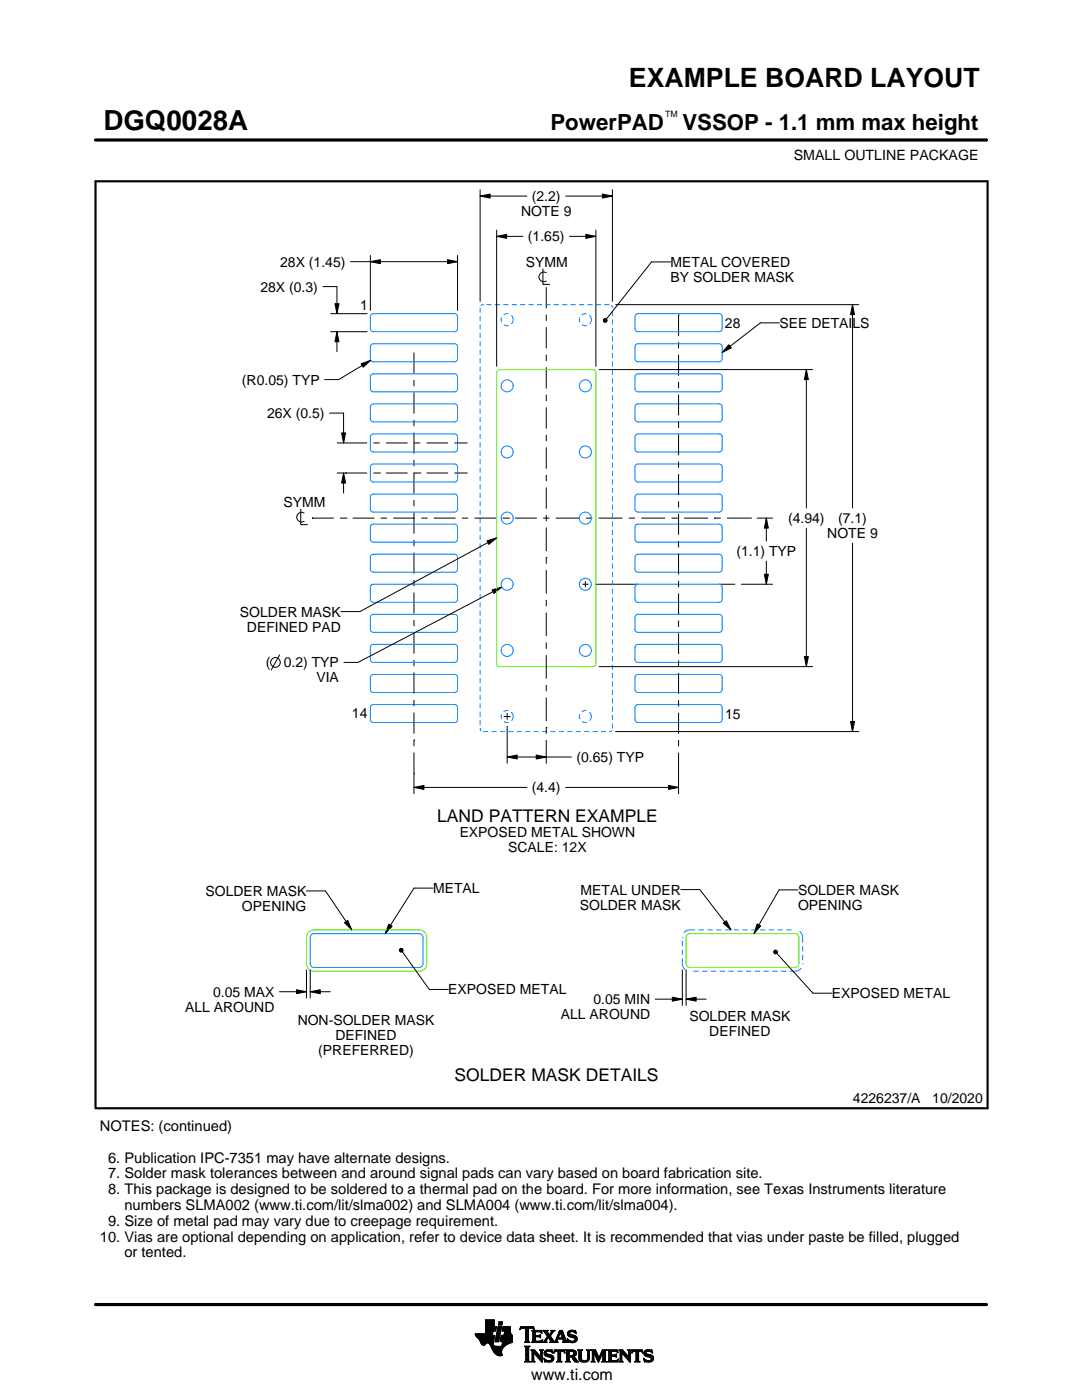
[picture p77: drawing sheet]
<svg xmlns="http://www.w3.org/2000/svg" width="216mm" height="279mm" viewBox="0 0 216 279" stroke-linecap="round" stroke-linejoin="round" font-family="sans-serif">
<defs><g id="words">
<text font-size="5.5" x="20.6" y="26">DGQ0028A</text>
<text font-size="5.3" x="125.5" y="17.4">EXAMPLE BOARD LAYOUT</text>
<g font-size="4.4">
<text x="109.8" y="26">PowerPAD</text>
<text x="136.2" y="26">VSSOP - 1.1 mm max height</text>
</g>
<g font-size="3.5">
<text x="87.2" y="164">LAND PATTERN EXAMPLE</text>
<text x="90.7" y="215.7">SOLDER MASK DETAILS</text>
</g>
<text font-size="3.2" x="106" y="275.3">www.ti.com</text>
<g font-size="2.9">
<text x="19.9" y="225.7">NOTES: (continued)</text>
<text x="21.6" y="232">6. Publication IPC-7351 may have alternate designs.</text>
<text x="21.6" y="235.2">7. Solder mask tolerances between and around signal pads can vary based on board fabrication site.</text>
<text x="21.6" y="238.3">8. This package is designed to be soldered to a thermal pad on the board. For more information, see Texas Instruments literature</text>
<text x="21.6" y="244.6">9. Size of metal pad may vary due to creepage requirement.</text>
<text x="24.8" y="241.5">numbers SLMA002 (www.ti.com/lit/slma002) and SLMA004 (www.ti.com/lit/slma004).</text>
<text x="19.9" y="247.8">10. Vias are optional depending on application, refer to device data sheet. It is recommended that vias under paste be filled, plugged</text>
<text x="24.8" y="250.9">or tented.</text>
</g>
<g font-size="2.8">
<text x="158.4" y="32">SMALL OUTLINE PACKAGE</text>
<text x="106.1" y="40.1">(2.2)</text>
<text x="104" y="43.1">NOTE 9</text>
<text x="55.9" y="53.2">28X (1.45)</text>
<text x="104.9" y="53.3">SYMM</text>
<text x="105.4" y="48.2">(1.65)</text>
<text x="133.8" y="53.3">METAL COVERED</text>
<text x="52" y="58.2">28X (0.3)</text>
<text x="133.8" y="56.3">BY SOLDER MASK</text>
<text x="71.9" y="61.8">1</text>
<text x="144.7" y="65.4">28</text>
<text x="155.5" y="65.4">SEE DETAILS</text>
<text x="48.3" y="76.8">(R0.05) TYP</text>
<text x="53.3" y="83.4">26X (0.5)</text>
<text x="56.6" y="101.2">SYMM</text>
<text x="157.3" y="104.4">(4.94)</text>
<text x="165.1" y="107.4">NOTE 9</text>
<text x="167.2" y="104.4">(7.1)</text>
<text x="146.9" y="111">(1.1) TYP</text>
<text x="47.9" y="123.1">SOLDER MASK</text>
<text x="49.3" y="126.1">DEFINED PAD</text>
<text x="53" y="133.2">(</text>
<text x="56.6" y="133.2">0.2) TYP</text>
<text x="63.1" y="136.2">VIA</text>
<text x="70.2" y="143.4">14</text>
<text x="144.7" y="143.5">15</text>
<text x="115" y="152.1">(0.65) TYP</text>
<text x="106.1" y="158.1">(4.4)</text>
<text x="91.7" y="167.1">EXPOSED METAL SHOWN</text>
<text x="101.4" y="170.1">SCALE: 12X</text>
<text x="41" y="178.8">SOLDER MASK</text>
<text x="86.4" y="178.2">METAL</text>
<text x="115.9" y="178.5">METAL UNDER</text>
<text x="159.2" y="178.6">SOLDER MASK</text>
<text x="48.3" y="181.8">OPENING</text>
<text x="115.7" y="181.5">SOLDER MASK</text>
<text x="159.2" y="181.6">OPENING</text>
<text x="36.9" y="201.9">ALL AROUND</text>
<text x="42.5" y="198.9">0.05 MAX</text>
<text x="89.5" y="198.5">EXPOSED METAL</text>
<text x="111.9" y="203.4">ALL AROUND</text>
<text x="118.4" y="200.4">0.05 MIN</text>
<text x="137.6" y="203.7">SOLDER MASK</text>
<text x="166" y="199.2">EXPOSED METAL</text>
<text x="59.4" y="204.6">NON-SOLDER MASK</text>
<text x="66.9" y="207.6">DEFINED</text>
<text x="141.5" y="206.7">DEFINED</text>
<text x="63.5" y="210.6">(PREFERRED)</text>
<text x="170.2" y="220.2">4226237/A</text>
<text x="186" y="220.2">10/2020</text>
</g>
<text font-size="1.7" x="132.7" y="23.3">TM</text>
</g></defs>
<g fill="none" stroke="#000" stroke-width=".2">
<path d="M19.1 27.9h177.7M95.8 39.1l2-.4v.8zM95.8 37.9v22.3M95.8 39.1h9.3M112.9 39.1h9.3M120.2 38.7l2 .4-2 .4zM122.2 37.9v22.3M196.8 27.7v.5M64.4 57.2h2.8v5.4M69.9 52.2h21.4M73.9 52.2l2-.4v.8zM73.9 51v11"/>
<path d="M89.3 51.8l2 .4-2 .4zM91.3 51v11M99.1 47.2l2-.4v.8zM99.1 45.9v27.2M99.1 47.2h5.3M108.3 53.7v3.1h1.4M109 57.3v4.2M109 54.4a.98 .98 0 0 0-1.5 .9 .98 .98 0 0 0 1.5 .8M113.6 47.2h5.3M116.9 46.8l2 .4-2 .4zM118.9 45.9v27.2M133.8 52.3h-3.8l-9 11.3"/>
<path d="M66 66.2h7.3M66 62.6h7.3M66.8 60.6h.8l-.4 2zM67.2 66.2l.4 2h-.8zM67.2 66.2v4M72.1 72.6l1.9-.7-1.5 1.4zM74 71.9l-6.4 3.9h-2.8M82.6 70.4v4.2M82.6 75.8v1.3M82.6 78.3v4.2M109 62.8v1.2M109 65.3v4.2"/>
<path d="M109 70.8v1.2M109 73.3v4.2M109 78.8v1.2M119.6 73.8h42.6M120.4 63.8l.3-.2h.3l.2 .4-.2 .3h-.3l-.3-.2zM122.8 60.8h48.6M135.4 62.9h.1M135.4 62.9v4.1M135.4 68.3v1.2M135.4 70.8v4.2M135.4 76.2v1.3M135.4 78.7v4.2"/>
<path d="M145.4 68.8l.5 .6-1.8 .9zM155.5 64.4h-3.8l-7.6 5.9M160.9 73.8l.4 2h-.8zM160.9 73.8v27.6M170.1 60.8l.4 2h-.8zM170.1 60.8v40.6M65.8 82.4h2.8v6M67.2 94.4h6.1M67.3 88.4h6M68.2 86.4h.8l-.4 2zM68.6 94.4l.4 2h-.8zM68.6 94.4v4"/>
<path d="M68.9 94.4h.1M74.5 94.4h1.3M74.5 88.4h1.3M75.8 94.4h.1M77 94.4h4.3M77 88.4h4.3M82.6 94.4h1.2M82.6 88.4h1.3M82.6 83.8v1.3M82.6 86.3v4.2M82.6 91.8v1.2M82.6 94.3v4.2"/>
<path d="M82.6 99.8v1.2M83.8 94.4h.1M85.1 94.4h4.3M85.1 88.4h4.3M90.7 94.4h2.6M90.7 88.4h2.6M109 81.3v4.2M109 86.8v1.2M109 89.3v4.2M109 94.8v1.2M109 97.3v4.2M135.4 84.2v1.2"/>
<path d="M135.4 86.7v4.1M135.4 92.1v1.3M135.4 94.6v4.2M60 101.6v3.1h1.3M60.7 102.4a.98 .98 0 0 0-1.5 .8 .98 .98 0 0 0 1.5 .8M62.3 103.4h.1M62.3 103.4h4.3M67.9 103.4h1.2M69.1 103.4h.1M70.4 103.4h4.3M76 103.4h1.2M78.5 103.4h4.3"/>
<path d="M82.6 102.3v4.2M82.6 107.8v1.2M82.6 110.3v4.2M82.6 115.7v1.3M82.6 118.2v4.3M84.1 103.4h1.2M86.6 103.4h4.3M92.2 103.4h1.2M94.7 103.4h4.3M97.1 107.9l2-.6-1.6 1.3zM98.2 117.7l1.9-.5-1.5 1.2zM99.1 107.3l-27.3 14.8h-3.8"/>
<path d="M100.1 117.2l-28.7 15h-2.8M100.3 103.4h1.2M101.5 103.4h.1M102.8 103.4h4.3M108.4 103.4h1.2M109 111.3h.1M109 102.8v1.2M109 105.3v4.7M109 111.3v1.2M109 113.8v4.7M109 119.7v1.3M110.9 103.4h4.8"/>
<path d="M116.2 116.6h1.2M116.8 116v1.2M116.9 103.4h1.3M118.7 116.6h8.6M119.4 103.4h4.8M125.5 103.4h1.2M128 103.4h4.7M134 103.4h1.3M135.4 100v1.3M135.4 102.6v4.1M135.4 108v1.2M135.4 110.5v4.2"/>
<path d="M135.4 115.9v1.3M135.4 118.4v4.2M136.5 103.4h4.8M142.5 103.4h.1M142.5 103.4h1.3M143.5 116.6h3.2M145.1 103.4h4.7M147.9 116.6h6.3M149.8 103.4h.1M151.1 103.4h3.1M152.5 114.6h.8l-.4 2zM152.9 103.4l.4 2h-.8z"/>
<path d="M152.9 103.4v4.6M152.9 112v4.6M160.9 105.4v27.6M170.1 108.4v37.6M55.8 130.7l-1.7 3M82.6 123.7v1.3M82.6 126.2v4.2M82.6 131.7v1.3M82.6 134.2v4.2M82.6 139.7v1.2M109 122.2v4.8M109 128.2v1.3"/>
<path d="M109 130.7v4.7M109 136.7v1.3M109 139.2v4.7M119.6 133h42.6M135.4 123.9v1.2M135.4 126.4v4.1M135.4 131.8v1.3M135.4 134.3v4.2M135.4 139.7v1.3M160.5 131h.8l-.4 2zM82.6 147.7h.1M82.6 154.4h.1"/>
<path d="M82.6 142.2v4.2M82.6 147.7v1.2M82.6 150.2v8.2M82.6 157.1l2-.4v.8zM82.6 157.1h22.5M100.5 143h1.4M101.2 151.1l2-.4v.8zM101.2 142.3v1.3M101.2 144.9v7.5M101.2 151.1h12.8M107 150.7l2 .4-2 .4zM109 145.2h.1"/>
<path d="M109 145.2v1.2M109 147.7v4.7M112.9 157.1h22.5M122.8 146h48.6M133.4 156.7l2 .4-2 .4zM135.4 142.3v4.1M135.4 147.7v1.2M135.4 150.2v8.2M169.7 144h.8l-.4 2zM61.1 177.8h3.8l5.3 7.8M86.4 177.2h-3.8l-5.7 9.1M135.8 177.5h3.8l6.2 8.1"/>
<path d="M159.2 177.6h-3.8l-5 8.7M55.8 197.9h5.4M59.2 197.5l2 .4-2 .4zM61.2 193.6v5.6M61.9 197.9l2-.4v.8zM61.9 193.6v5.6M61.9 197.9h4M68.7 184.1l.7-.4 .8 1.9zM77.6 184.4l.7 .5-1.4 1.4zM79.7 189.5l.3-.3 .3 .1 .2 .3-.2 .3-.3 .1-.3-.2zM80.3 190l5.4 7.5h3.8M130.7 199.4h5.5"/>
<path d="M134.2 199l2 .4-2 .4zM136.2 193.6v7.1M136.9 199.4l2-.4v.8zM136.9 199.4h4M136.9 193.6v7.1M144.3 184.2l.6-.5 .9 1.9zM151.1 184.4l.7 .4-1.4 1.5zM154.4 189.8l.3-.2 .3 .1 .2 .3-.2 .3-.3 .1-.3-.2zM155 190.3l7.2 7.9h3.8M94.8 266.2h3.5M94.8 266.3h3.5M94.9 266.4h3.3"/>
<path d="M94.9 266.5h3.8l-.2 1.2M94.9 266.5h3.8M95 266.6h3.7M95 266.7h3.7M95.1 266.8h3.6M95.2 266.9h3.4M95.3 267h3.3M95.4 267.1h3.2M95.5 267.2h3.1M95.6 267.3h3M95.7 267.4h2.8M95.7 267.5h2.8"/>
<path d="M95.8 267.6h2.7M95.8 267.7h2.7M95.9 267.8h2.6M95.9 267.9h2.5M95.9 268h2.5M96 268h1.1M96 268.1h1M96.1 268.2h.8M96.1 268.3h.7M96.2 268.4h.6M96.3 268.4h.4M96.9 266.1h1.4"/>
<path d="M96.9 266h1.4M96.9 265.9h1.4M96.9 265.8h1.5M96.9 265.7h1.5M96.9 264.7l2.2 .1-.2 .9h-.5l-.2 .8M96.9 265.6h2M96.9 265.5h2M96.9 265.4h2M96.9 265.3h2.1M96.9 265.2h2.1M96.9 265.1h2.1M96.9 265h2.1"/>
<path d="M96.9 264.9h2.1M96.9 264.8h2.2M96.9 264.6h1.7M96.9 264.5h1.7M96.9 264.4h1.7M96.9 264.3h1.7M96.9 264.2h1.7M96.9 264.1h1.7M96.9 264h1.7M96.9 263.9h1.7M96.9 263.8h1.7M96.9 263.7h1.7"/>
<path d="M96.9 263.6h1.7M96.9 263.5h1.7M96.9 263.4h1.7M97.5 268h.9M97.6 268.1h.8M97.7 268.2h.7M97.7 268.3h.7M97.8 268.4h.6M97.9 268.5h.6M97.9 268.6h.7M98 268.7h1.1M98 268.8h2.6"/>
<path d="M98 268.8h2.5M98.1 268.9h2.3M98.1 269h2.3M98.1 269.1h2.2M98.2 269.2h2.1M98.2 269.2h2M98.2 269.3h2M98.3 269.4h1.9M98.3 269.5h1.8M98.4 269.6h1.7M98.4 268v.4l.3 .2 2 .1M98.5 269.7h1.6"/>
<path d="M98.5 267.7l-.1 .3M98.5 269.8h1.6M98.6 269.9h1.5M98.6 264.8v-1.4h-1.7v2.8h-2.1l.1 .3 .7 .8 .7 1.1 .3 .1 .6-.5 .4 .1 1 1.8 .8 .6h.8l-.1-1 .8-1M98.6 270h1.5M98.7 270h1.4M98.8 270.1h1.3M98.8 267.7h.7M98.8 267.6h.7M98.8 267.5h.7M98.9 270.2h1.2M98.9 267.4h.7"/>
<path d="M98.9 267.3h.7M98.9 267.2h.7M98.9 267.1h.7M98.9 267h.7M98.9 270.3h1.3M99 266.9h.6M99 266.9h.7M99 266.8h.7M99 266.7h.7M99 266.6h.7M99 266.5h.7M99.1 270.4h1.1"/>
<path d="M99.1 266.4h.7M99.1 266.3h.7M99.1 266.2h.7M99.1 266.1h.7M99.1 266h.7M99.2 265.9h.7M99.2 265.8h.7M99.2 270.4h1M99.2 265.7h.7M99.2 265.6h.7M99.2 265.5h.7M99.3 265.4h.6"/>
<path d="M99.3 265.4h.7M99.3 265.3h.7M99.3 265.2h.7M99.3 265.1h.7M99.3 265h.7M99.4 270.5h.8M99.4 264.9h.7M99.4 264.8h.7M99.4 264.8h.7l-.6 3h-.7zM99.4 264.5l.2-.7h.7l-.2 .7h-.7M99.5 264.4h.6M99.5 264.3h.7"/>
<path d="M99.5 264.2h.7M99.5 264.1h.7M99.5 264h.7M99.5 263.9h.7M99.6 263.8h.7M99.8 270.6h.1M99.8 267.7h2.4M99.8 267.6h2.4M99.8 267.5h2.4M99.9 267.4h2.3M99.9 267.3h2.3M99.9 267.2h2.3"/>
<path d="M99.9 267.1h2.3M99.9 267h2.3M99.9 266.9h2.3M100 266.9h2.2M100 266.8h2.2M100 266.7h2.2M100 266.6h2.2M100 266.5h2.2M100.1 268.6h.7M100.2 268.5h.7M100.2 268.4h.8M100.2 268.4h.9"/>
<path d="M100.2 268.3h1M100.2 268.2h1.2M100.2 265.6h1.6M100.2 268.1h1.4M100.2 265.5h1.6M100.2 268h1.6M100.3 265.4h1.5M100.3 268h1.7M100.3 267.9h1.9M100.3 265.3h1.5M100.3 267.8h1.9M100.3 265.2h1.5"/>
<path d="M100.3 265.1h1.5M100.3 265h1.5M100.4 264.9h1.4M100.4 264.8h1.4M100.6 266.5l.1-.8h-.5l.2-.9h1.4l.1 1.1 .3 .6v1.4l-1.3 .6M100.6 266.4h1.5M100.6 266.3h1.4M100.6 266.2h1.4M100.6 266.1h1.3M100.7 266h1.2M100.7 265.9h1.2M100.7 265.8h1.1"/>
<path d="M100.7 265.7h1.1M102.2 266.5h-2.2l-.2 1.1 .5 .2-.2 .9M103.7 265.3h.1M103.8 265.2h.2M103.8 265h2.8M103.8 264.9h2.7M103.9 264.8h2.6M104.7 267.8h1M104.7 271.8h1.1M104.7 268.7h1M104.8 267.7h.7M104.8 271.7h.8"/>
<path d="M104.9 265.2h.6M104.9 268.9h.6M104.9 267.6h.6M104.9 267.5l-.2 .3M104.9 267.5h.6M104.9 267.4h.6M104.9 267.3h.6M104.9 267.2h.6M104.9 267.1h.6M104.9 267h.6M104.9 266.8h.6M104.9 266.7h.6"/>
<path d="M104.9 266.6h.6M104.9 266.5h.6M104.9 266.4h.6M104.9 266.3h.6M104.9 266.2h.6M104.9 266.1h.6M104.9 265.9h.6M104.9 265.8h.6M104.9 265.7h.6M104.9 265.6h.6M104.9 265.5h.6M104.9 265.4h.6"/>
<path d="M104.9 265.3h.6M104.9 271.5h.6M104.9 269h.6M104.9 271.4h.6M104.9 271.4v-2.4l-.2-.4h1.1l-.3 .4v2.4M104.9 271.4l-.2 .4h1.1l-.3-.4M104.9 271.3h.6M104.9 271.2h.6M104.9 271.1h.6M104.9 271h.6M104.9 270.9h.6M104.9 270.8h.6"/>
<path d="M104.9 270.6h.6M104.9 270.5h.6M104.9 270.4h.6M104.9 270.3h.6M104.9 270.2h.6M104.9 270.1h.6M104.9 270h.6M104.9 269.9h.6M104.9 269.8h.6M104.9 269.6h.6M104.9 269.5h.6M104.9 269.4h.6"/>
<path d="M104.9 269.3h.6M104.9 269.2h.6M104.9 269.1h.6M105.5 267.5l.2 .3M105.5 267.5v-2.3l.7-.1 .4 .3-.1-.6h-2.6l-.1 .6 .4-.3 .7 .1v2.3M105.7 267.8h-1M105.9 271.8h.8M105.9 269.4h.8M106.1 269.5h.7M106.1 267.8h2M106.1 271.7h.5M106.2 269.6h.7"/>
<path d="M106.2 271.5h.3M106.2 265.6h1.8M106.2 269.8h.8M106.2 271.4h.3M106.2 271.4l-.3 .4h.8l-.2-.4M106.2 271.3h.3M106.2 271.2h.3M106.2 271.1h.3M106.2 271h.3M106.2 270.9h.3M106.2 270.8h.3M106.2 270.6h.3"/>
<path d="M106.2 270.5h.3M106.2 270.4h.3M106.2 270.3h.3M106.2 270.2h.3M106.2 270.1h.3M106.2 270h1M106.2 269.9h.9M106.2 269.8v1.6M106.2 269.8l-.3-.4h.8l1.2 1.4M106.3 267.7h1.8M106.3 265.7h1.8M106.3 267.6h.6"/>
<path d="M106.3 265.8h.6M106.3 267.5l-.2 .3M106.3 267.5h.5M106.3 267.4h.5M106.3 267.3h.5M106.3 267.2h.5M106.3 267.1h.5M106.3 267h.5M106.3 266.8h.5M106.3 266.7h1.6M106.3 266.6h1.6M106.3 266.5h.5"/>
<path d="M106.3 266.4h.5M106.3 266.3h.5M106.3 266.2h.5M106.3 266.1h.5M106.3 265.9h.5M106.4 265.2h.2M106.5 270h.1M106.5 270v1.4M106.5 265.3h.1M106.6 270.1h.7M106.7 270.2h.7M106.8 270.3h.7"/>
<path d="M106.8 265.9l.2-.1h.6l.6 .2-.2-.5h-1.9l.2 .3v1.7M106.8 265.9v.6h.8l.3-.2v.7M106.9 270.4h.7M107 270.5h.7M107.1 270.6h.7M107.2 270.8h1M107.3 270.9h.9M107.4 271h.8M107.5 271.1h.7M107.6 271.2h.6M107.6 266.5h.3M107.7 271.3h.5"/>
<path d="M107.7 269.4h.7M107.7 266.8h.2M107.7 267.6h.5M107.8 266.4h.1M107.8 271.4h.4M107.8 267h.1M107.8 265.8h.3M107.8 269.5h.5M107.9 271.5h.3M107.9 269.6h.3M107.9 267l-.3-.2h-.8l.1 .8h.9l.5-.2M107.9 269.8h.3"/>
<path d="M107.9 270.6h.3M107.9 270.5h.3M107.9 270.4h.3M107.9 270.3h.3M107.9 270.2h.3M107.9 270.1h.3M107.9 270h.3M107.9 269.9h.3M107.9 269.8v1M107.9 269.8l-.2-.4h.7l-.2 .4M108 271.7h.2M108 265.9h.1"/>
<path d="M108 267.5h.2M108.1 271.8h.1M108.1 266.1h.1M108.2 267.4h.1M108.2 269.8v2.1l-1.7-1.9M108.2 267.8h.9M108.3 267.4l-.2 .5-2-.1M108.3 265.6h1M108.5 267.7h.5M108.5 271.1l.8 .4h.5l.2-.1-.1-.4-1-.4-.3-.3 .1-.7 .7-.2 .6 .1 .2-.1 .1 .6-.9-.3-.3 .1-.1 .3 1.3 .4 .2 .6M108.5 271.1h.1M108.5 265.7h.7"/>
<path d="M108.5 271.2h.2M108.6 271.3h.2M108.6 270.1h.4M108.6 270h.4M108.6 270.2h.6M108.6 267.6h.4M108.6 271.4h.4M108.6 269.9h.4M108.6 270.3h1M108.6 265.8h.7M108.6 271.5h.8M108.6 269.8h.5"/>
<path d="M108.7 271.7h1.5M108.7 270.4h1.3M108.7 267.5h.3M108.7 271.8h.1M108.7 265.9h.6M108.7 269.6h1.5M108.8 267.4h.3M108.8 270.5h1.5M108.8 266.1h.6M108.8 269.5h1.4M108.8 267.3h.4M108.9 266.2h.6"/>
<path d="M108.9 267.2h.4M108.9 266.3h.6M108.9 270.6h1.5M109 267.1h.3M109 266.4h1M109.1 271.8h.9M109.1 269.4h.7M109.1 267h.9M109.1 266.5h.8M109.1 267.8h-.9M109.2 266.8h.8M109.2 266.6h.6"/>
<path d="M109.2 266.7h.7M109.2 266.7l-.6 .9-.4 .2M109.3 270.8h1.1M109.5 267.1h.6M109.6 267.2h.6M109.7 271.5h.7M109.7 267.3h.6M109.7 267.8l.2-.2-.5-.7-.4 .8 .1 .1M109.7 267.8h1.6M109.7 266.3h.4M109.7 267.4h.6M109.8 270.9h.7"/>
<path d="M109.8 266.2h.3M109.8 266.6l.9 1.2 1-2.3h.5l.8 2.1 .3 .2M109.8 267.5h.6M109.9 266.1h.3M109.9 269.8h.4M109.9 267.6h.6M109.9 267.7h.7M109.9 271.4h.5M109.9 265.9h.4M110 271h.5M110 265.6h.7M110 265.9l-.4 .5-.4-.6 .2-.3h-1.1l.9 1.2"/>
<path d="M110 265.9l.1-.2-.2-.2h.8l-.9 1.1M110 271.3h.5M110 265.8h.4M110 271.1h.5M110 271.2h.5M110.1 269.4h.1M110.1 265.7h.4M110.1 269.9h.2M110.2 270h.1M110.5 270h.1M110.5 269.9h.2M110.5 271.1l-.2 .5-.8 .3-.6-.2-.2 .1-.2-.7"/>
<path d="M110.5 269.8h.3M110.6 269.6h2.1M110.6 269.5h2M110.6 269.4h2M110.7 267.7h.5M110.8 267.6h.4M110.9 267.5h.3M110.9 267.4h.3M111 267.3h.3M111 267.2h1.8M111 267.1h1.8M111.1 267h.3"/>
<path d="M111.1 271.8h1M111.1 266.8h.4M111.2 266.7h.3M111.2 267.5l.1-.2h1l.1 .2M111.2 267.5v.3h.1M111.2 266.6h.3M111.3 266.5h.3M111.3 271.7h.6M111.3 266.4h.3M111.3 271.5h.6M111.3 267.8h-1.6M111.3 269.8h.6"/>
<path d="M111.4 266.3h.3M111.4 271.4h.5M111.4 271.4l-.1-1.7h-.4l-.4 .4 .2-.7h1.9l.1 .7-.3-.4h-.5v1.7M111.4 270.5h.5M111.4 270.4h.5M111.4 270.3h.5M111.4 270.2h.5M111.4 270.1h.5M111.4 270h.5M111.4 269.9h.5M111.4 271.4l-.3 .4h1l-.2-.4M111.4 271.3h.5"/>
<path d="M111.4 271.2h.5M111.4 271.1h.5M111.4 271h.5M111.4 270.9h.5M111.4 270.8h.5M111.4 270.6h.5M111.4 266.2h.3M111.4 266.1h.4M111.5 265.9h.9M111.5 265.8h.8M111.6 265.7h.7M111.6 265.6h.6"/>
<path d="M111.8 265.9l.4 1.1h-.8zM111.9 266.1h.5M111.9 266.2h.5M111.9 266.3h.6M112 266.4h.5M112 266.5h.6M112.1 266.6h.5M112.1 266.7h.6M112.1 266.8h.6M112.2 267h.5M112.2 267.8h1.1M112.3 267.3h.6"/>
<path d="M112.3 267.4h.6M112.4 267.5h.6M112.4 267.5v.3h-.2M112.4 269.8h.3M112.4 267.6h.6M112.4 267.7h.7M112.6 269.9h.1M112.6 270h.2M112.8 271.8h1M112.8 269.4h1.6M113 269.5h1.7M113 271.7h.7"/>
<path d="M113 269.6h1.9M113 271.5h.6M113 269.8h.6M113 271.4h.6M113 271.4l-.2 .4h1l-.2-.4M113 271.3h.6M113 271.2h.6M113 271.1h.6M113 271h.6M113 270.9h.6M113 270.8h1.5M113 270.6h1.6"/>
<path d="M113 270.5h1.8M113 270.4h.6M113 270.3h.6M113 270.2h.6M113 270.1h.6M113 270h.6M113 269.9h.6M113 269.8v1.6M113 269.8l-.2-.4h1.4l.6 .2 .2 .3v.4l-.2 .3-.4 .1M113.2 267.3h.2M113.2 267.4h.3M113.2 266.2h.5"/>
<path d="M113.2 266.3h.6M113.2 266.1h.5M113.3 267.5h.3M113.3 267.8h-1.1M113.3 266.4h.9M113.3 265.9h.4M113.3 267.6h.6M113.3 266.5h1.3M113.3 267.7h1.6M113.3 265.8h.5M113.3 267.8h.2M113.4 266.6h1.5"/>
<path d="M113.4 265.7h1.5M113.4 265.7l.5-.2 .7 .1 .2-.1 .1 .7-.7-.4h-.4l-.1 .3 .1 .2 .9 .2 .4 .3 .1 .5-.3 .5-.6 .2-.7-.2-.2 .1-.2-.7 .9 .5 .5-.1 .1-.3-.2-.3-1.1-.4-.2-.4zM113.5 266.7h1.5M113.5 265.6h1.4M113.6 271.4v-.6h.4l.7 1h.8M113.6 269.9l.1-.2 .7 .2v.4l-.4 .2M113.6 269.9v.6M113.7 267.8h1.1M113.8 266.8h1.3M113.8 265.5h.6M114 268h.4M114.1 270.9h.6"/>
<path d="M114.2 271h.6M114.2 271.1h.7M114.3 271.2h.6M114.3 267h.8M114.3 269.8h.7M114.3 270.4h.6M114.4 271.3h.6M114.4 270.7l1.1 1.1M114.4 270.7h.1M114.4 271.4h.7M114.4 269.9h.6M114.4 270.3h.6"/>
<path d="M114.5 267.6h.5M114.5 270.2h.5M114.5 270h.5M114.5 265.8h.4M114.5 270.1h.5M114.5 271.5h.7M114.6 271.7h.7M114.6 267.1h.6M114.6 267.5h.5M114.7 267.2h.5M114.7 267.4h.5M114.7 265.9h.3"/>
<path d="M114.7 267.3h.5M114.7 271.8h.8M114.8 266.1h.2M114.9 266.2h.1M115.3 269.4h.9M115.4 269.5h.7M115.5 269.6h.5M115.5 269.8h.5M115.5 269.8v1.4l.4 .5 .6 .2 .7-.1 .3-.3 .1-.5M115.5 271h.5M115.5 270.9h.5M115.5 270.8h.5"/>
<path d="M115.5 270.6h.5M115.5 270.5h.5M115.5 270.4h.5M115.5 270.3h.5M115.5 270.2h.5M115.5 270.1h.5M115.5 270h.5M115.5 269.9h.5M115.5 269.8l-.2-.4h.9l-.2 .4M115.5 271.1h.5M115.5 271.2h.5M115.5 271.3h.6"/>
<path d="M115.6 271.4h.6M115.7 271.5h.8M115.8 271.7h1.5M116 271l.2 .4 .5 .2 .4-.2 .2-.4M116 269.8v1.2M116 271.8h1.1M116.8 271.5h.6M117 269.4h.8M117.1 271.4h.4M117.2 269.5h.5M117.2 271.3h.4M117.2 269.6h.4"/>
<path d="M117.2 271.2h.4M117.2 271.1h.4M117.3 269.8h.3M117.3 271h.3M117.3 270.9h.3M117.3 270.8h.3M117.3 270.6h.3M117.3 270.5h.3M117.3 270.4h.3M117.3 270.3h.3M117.3 270.2h.3M117.3 270.1h.3"/>
<path d="M117.3 270h.3M117.3 269.9h.3M117.6 269.8l.2-.4h-.8l.2 .3 .1 1.3M117.6 269.8v1.2M118 271.8h.7M118 269.4h.8M118.1 269.5h.8M118.1 271.7h.5M118.2 269.6h.7M118.2 271.5h.3M118.2 269.8h.8M118.2 271.4h.3"/>
<path d="M118.2 269.8l-.2-.4h.8l.7 1.6 .7-1.6h.9l-.3 .4M118.2 271.4l-.2 .4h.7l-.2-.4M118.2 271.3h.3M118.2 271.2h.3M118.2 271.1h.3M118.2 271h.3M118.2 270.9h.3M118.2 270.8h.3M118.2 270.6h.3M118.2 270.5h.3M118.2 270.4h.3M118.2 270.3h.3"/>
<path d="M118.2 270.2h.3M118.2 270.1h.3M118.2 270h.9M118.2 269.9h.8M118.2 269.8v1.6M118.6 270.1h.5M118.6 270.2h.6M118.7 270.3h.5M118.7 270.4h.6M118.8 270.5h.5M118.8 270.6h.6M118.9 270.8h.5"/>
<path d="M118.9 270.9h.6M119 271h.8M119 271.1h.8M119.1 271.2h.6M119.1 271.3h.6M119.2 271.4h.4M119.2 271.5h.4M119.3 271.7h.2M119.3 271.8h.2M119.6 270.9h.3M119.6 270.8h.3M119.7 270.6h.3"/>
<path d="M119.7 270.5h.3M119.8 270.4h.3M119.8 270.3h.3M119.9 270.2h.3M119.9 270.1h.3M120 270h.8M120 269.9h.8M120 269.8h.8M120.1 271.8h1M120.1 269.6h.7M120.1 269.5h.8M120.2 269.4h.9"/>
<path d="M120.2 271.7h.7M120.3 271.5h.5M120.3 271.4h.5M120.3 271.4l-.2 .4h1l-.3-.4M120.3 271.4v-1.5l-.9 2-.9-2v1.5M120.3 271.3h.5M120.3 271.2h.5M120.3 271.1h.5M120.3 271h.5M120.3 270.9h.5M120.3 270.8h.5M120.3 270.6h.5"/>
<path d="M120.3 270.5h.5M120.3 270.4h.5M120.3 270.3h.5M120.3 270.2h.5M120.3 270.1h.5M120.8 269.8v1.6M121.2 271.8h2M121.2 269.4h1.9M121.4 269.5h1.8M121.4 271.7h1.9M121.5 269.6h1.7M121.5 271.5h1.8"/>
<path d="M121.5 269.8h.5M121.5 271.4h.5M121.5 269.8l-.3-.4h1.9l.2 .6M121.5 269.9h.5M121.5 269.8v1.6M121.5 271.3h.5M121.5 271.2h.5M121.5 271.1h.5M121.5 271h.5M121.5 270.9h.5M121.5 270.8h.5M121.5 270.6h1.5"/>
<path d="M121.5 270.5h1.5M121.5 270.4h1.5M121.5 270.3h.5M121.5 270.2h.5M121.5 270.1h.5M121.5 270h.5M122.6 270.4l.4-.2v.7l-.2-.2h-.8v.7l.2 .1M122.9 270.8h.1M122.9 270.3h.1M123 269.8h.3M123.1 271.4h.3M123.2 269.9h.1"/>
<path d="M123.3 270h.1M123.3 270l-.4-.3h-.8l-.1 .7M123.3 271.3h.1M123.4 271.2h.1M123.4 271.2l-.2 .6h-2l.3-.4M123.4 271.2l-.3 .3h-.4M123.5 271.8h.8M123.5 269.4h.7M123.6 269.5h.7M123.7 271.7h.5M123.7 269.6h.7M123.7 271.5h.4"/>
<path d="M123.7 269.8h.8M123.7 271.4h.4M123.7 271.4l-.2 .4h.8l-.2-.4M123.7 271.3h.4M123.7 271.2h.4M123.7 271.1h.4M123.7 271h.4M123.7 270.9h.4M123.7 270.8h.4M123.7 270.6h.4M123.7 270.5h.4M123.7 270.4h.4"/>
<path d="M123.7 270.3h.4M123.7 270.2h.4M123.7 270.1h.4M123.7 270h1M123.7 269.9h.9M123.7 269.8v1.6M123.7 269.8l-.2-.4h.7l1.2 1.4 .1-1M124.1 270v1.4M124.1 270h.1M124.2 270.1h.6M124.2 270.2h.7M124.3 270.3h.7"/>
<path d="M124.4 270.4h.7M124.5 270.5h.7M124.6 270.6h.7M124.7 270.8h1.1M124.8 270.9h1M124.9 271h.9M125 271.1h.8M125.1 271.2h.7M125.2 271.3h.6M125.2 269.4h.8M125.3 271.4h.5M125.4 269.5h.5"/>
<path d="M125.4 271.5h.4M125.4 269.6h.4M125.5 269.8h.3M125.5 269.8l-.3-.4h.8l-.2 .4M125.5 270.4h.3M125.5 270.3h.3M125.5 270.2h.3M125.5 270.1h.3M125.5 270h.3M125.5 269.9h.3M125.5 270.6h.3M125.5 270.5h.3"/>
<path d="M125.5 271.7h.3M125.6 271.8h.2M125.8 269.8v2.1l-1.7-1.9M126 270h.1M126.1 269.9h.1M126.1 269.8h.3M126.1 269.6h2.1M126.2 269.5h2M126.2 269.4h2M126.6 271.8h1.1M126.9 271.7h.6M126.9 271.5h.5"/>
<path d="M126.9 269.8h.5M126.9 271.4h.5M126.9 271.4v-1.7h-.5l-.3 .4 .1-.7h1.9l.2 .7-.4-.4h-.5v1.7M126.9 270.5h.5M126.9 270.4h.5M126.9 270.3h.5M126.9 270.2h.5M126.9 270.1h.5M126.9 270h.5M126.9 269.9h.5M126.9 271.4l-.3 .4h1.1l-.3-.4M126.9 271.3h.5"/>
<path d="M126.9 271.2h.5M126.9 271.1h.5M126.9 271h.5M126.9 270.9h.5M126.9 270.8h.5M126.9 270.6h.5M128 269.8h.3M128.1 269.9h.2M128.2 270h.1M128.4 271.1h.1M128.4 271.2h.2M128.5 271.3h.2"/>
<path d="M128.5 270.1h.4M128.5 270h.4M128.5 270.2h.6M128.5 271.4h.4M128.5 269.9h.4M128.5 270.3h1M128.5 271.5h.8M128.5 269.8h.5M128.6 271.7h1.5M128.6 270.4h1.3M128.6 271.8h.1M128.6 269.6h1.5"/>
<path d="M128.7 270.5h1.5M128.7 269.5h1.4M128.8 270.6h1.5M128.9 271.8h1M129 269.4h.7M129.1 270.8l-.6-.4 .1-.7 .5-.3 .8 .1 .2-.1 .1 .7-.8-.4-.4 .1-.1 .2 1.3 .5 .2 .6M129.1 270.8l.7 .2v.4l-.6 .1-.8-.4M129.2 270.8h1.1M129.6 271.5h.7M129.6 270.9h.8M129.8 269.8h.4M129.8 271.4h.5"/>
<path d="M129.9 271h.5M129.9 271.3h.5M129.9 271.1h.5M129.9 271.2h.5M129.9 269.4h.2M130 269.9h.2M130.1 270h.1M130.4 271.1l-.3 .5-.7 .3-.6-.2-.2 .1-.2-.7"/>
<circle cx="54.9" cy="132.2" r=".98"/>
</g>
<g fill="#000">
<path d="M95.8 39.1l2-.4v.8zM120.2 38.7l2 .4-2 .4zM73.9 52.2l2-.4v.8zM89.3 51.8l2 .4-2 .4zM99.1 47.2l2-.4v.8zM116.9 46.8l2 .4-2 .4zM66.8 60.6h.8l-.4 2zM67.2 66.2l.4 2h-.8zM72.1 72.6l1.9-.7-1.5 1.4zM120.4 63.8l.3-.2h.3l.2 .4-.2 .3h-.3l-.3-.2zM145.4 68.8l.5 .6-1.8 .9zM160.9 73.8l.4 2h-.8z"/>
<path d="M170.1 60.8l.4 2h-.8zM68.2 86.4h.8l-.4 2zM68.6 94.4l.4 2h-.8zM97.1 107.9l2-.6-1.6 1.3zM98.2 117.7l1.9-.5-1.5 1.2zM152.5 114.6h.8l-.4 2zM152.9 103.4l.4 2h-.8zM160.5 131h.8l-.4 2zM82.6 157.1l2-.4v.8zM101.2 151.1l2-.4v.8zM107 150.7l2 .4-2 .4zM133.4 156.7l2 .4-2 .4z"/>
<path d="M169.7 144h.8l-.4 2zM59.2 197.5l2 .4-2 .4zM61.9 197.9l2-.4v.8zM68.7 184.1l.7-.4 .8 1.9zM77.6 184.4l.7 .5-1.4 1.4zM79.7 189.5l.3-.3 .3 .1 .2 .3-.2 .3-.3 .1-.3-.2zM134.2 199l2 .4-2 .4zM136.9 199.4l2-.4v.8zM144.3 184.2l.6-.5 .9 1.9zM151.1 184.4l.7 .4-1.4 1.5zM154.4 189.8l.3-.2 .3 .1 .2 .3-.2 .3-.3 .1-.3-.2z"/>
</g>
<path d="M19.1 36.2h178v185h-178z" fill="none" stroke="#000" stroke-width=".43"/>
<path d="M19 27.9h177.8M19 260.3h177.8" fill="none" stroke="#000" stroke-width=".63"/>
<g fill="none" stroke="#0080ff" stroke-width=".2">
<path d="M74.1 62.8l.4-.2h16.2a.6 .6 0 0 1 .6 .6v2.4a.6 .6 0 0 1-.6 .6h-16.2a.6 .6 0 0 1-.6-.6v-2.4zM74.1 74.8l.4-.2h16.2a.6 .6 0 0 1 .6 .6v2.4a.6 .6 0 0 1-.6 .6h-16.2a.6 .6 0 0 1-.6-.6v-2.4zM74.1 68.8l.4-.2h16.2a.6 .6 0 0 1 .6 .6v2.4a.6 .6 0 0 1-.6 .6h-16.2a.6 .6 0 0 1-.6-.6v-2.4zM95.8 61.4v1M95.8 63.1v1M95.8 64.8v1M95.8 66.4v1M95.8 68.1v1M95.8 69.8v1M95.8 71.5v1M95.8 73.2v1M95.8 74.8v1"/>
<path d="M95.8 76.5v1M95.8 78.2v1M95.8 79.9v1M96.4 60.8l-.5 .2M96.4 60.8h.1M97.1 60.8h1M98.8 60.8h1M100.4 60.8h1M102.1 60.8h1M103.8 60.8h1M105.5 60.8h1M107.2 60.8h1"/>
<path d="M108.8 60.8h1M110.5 60.8h1M112.2 60.8h1M113.9 60.8h1M115.6 60.8h1M117.2 60.8h1M118.9 60.8h1M120.6 60.8h1M122 60.9l.2 .5M122.2 61.4h.1M122.2 62.1v1M122.2 63.8v1"/>
<path d="M122.2 65.4v1M122.2 67.1v1M122.2 68.8v1M122.2 70.5v1M122.2 72.2v1M122.2 73.8v1M122.2 75.5v1M122.2 77.2v1M122.2 78.9v1M126.9 74.8l.4-.2h16.2a.6 .6 0 0 1 .6 .6v2.4a.6 .6 0 0 1-.6 .6h-16.2a.6 .6 0 0 1-.6-.6v-2.4zM126.9 68.8l.4-.2h16.2a.6 .6 0 0 1 .6 .6v2.4a.6 .6 0 0 1-.6 .6h-16.2a.6 .6 0 0 1-.6-.6v-2.4zM126.9 62.8l.4-.2h16.2a.6 .6 0 0 1 .6 .6v2.4a.6 .6 0 0 1-.6 .6h-16.2a.6 .6 0 0 1-.6-.6v-2.4z"/>
<path d="M74.1 98.8l.4-.2h16.2a.6 .6 0 0 1 .6 .6v2.4a.6 .6 0 0 1-.6 .6h-16.2a.6 .6 0 0 1-.6-.6v-2.4zM74.1 92.8l.4-.2h16.2a.6 .6 0 0 1 .6 .6v2.4a.6 .6 0 0 1-.6 .6h-16.2a.6 .6 0 0 1-.6-.6v-2.4zM74.1 86.8l.4-.2h16.2a.6 .6 0 0 1 .6 .6v2.4a.6 .6 0 0 1-.6 .6h-16.2a.6 .6 0 0 1-.6-.6v-2.4zM74.1 80.8l.4-.2h16.2a.6 .6 0 0 1 .6 .6v2.4a.6 .6 0 0 1-.6 .6h-16.2a.6 .6 0 0 1-.6-.6v-2.4zM95.8 81.6v1M95.8 83.2v1M95.8 84.9v1M95.8 86.6v1M95.8 88.3v1M95.8 90v1M95.8 91.6v1M95.8 93.3v1"/>
<path d="M95.8 95v1M95.8 96.7v1M95.8 98.4v1M122.2 80.6v1M122.2 82.2v1M122.2 83.9v1M122.2 85.6v1M122.2 87.3v1M122.2 89v1M122.2 90.6v1M122.2 92.3v1M122.2 94v1"/>
<path d="M122.2 95.7v1M122.2 97.4v1M122.2 99v1M126.9 98.8l.4-.2h16.2a.6 .6 0 0 1 .6 .6v2.4a.6 .6 0 0 1-.6 .6h-16.2a.6 .6 0 0 1-.6-.6v-2.4zM126.9 92.8l.4-.2h16.2a.6 .6 0 0 1 .6 .6v2.4a.6 .6 0 0 1-.6 .6h-16.2a.6 .6 0 0 1-.6-.6v-2.4zM126.9 86.8l.4-.2h16.2a.6 .6 0 0 1 .6 .6v2.4a.6 .6 0 0 1-.6 .6h-16.2a.6 .6 0 0 1-.6-.6v-2.4zM126.9 80.8l.4-.2h16.2a.6 .6 0 0 1 .6 .6v2.4a.6 .6 0 0 1-.6 .6h-16.2a.6 .6 0 0 1-.6-.6v-2.4zM74.1 116.8l.4-.2h16.2a.6 .6 0 0 1 .6 .6v2.4a.6 .6 0 0 1-.6 .6h-16.2a.6 .6 0 0 1-.6-.6v-2.4zM74.1 104.8l.4-.2h16.2a.6 .6 0 0 1 .6 .6v2.4a.6 .6 0 0 1-.6 .6h-16.2a.6 .6 0 0 1-.6-.6v-2.4zM74.1 110.8l.4-.2h16.2a.6 .6 0 0 1 .6 .6v2.4a.6 .6 0 0 1-.6 .6h-16.2a.6 .6 0 0 1-.6-.6v-2.4zM95.8 100v1M95.8 101.7v1"/>
<path d="M95.8 103.4v1M95.8 105.1v1M95.8 106.8v1M95.8 108.4v1M95.8 110.1v1M95.8 111.8v1M95.8 113.5v1M95.8 115.2v1M95.8 116.8v1M95.8 118.5v1M122.2 100.7v1M122.2 102.4v1"/>
<path d="M122.2 104.1v1M122.2 105.8v1M122.2 107.4v1M122.2 109.1v1M122.2 110.8v1M122.2 112.5v1M122.2 114.2v1M122.2 115.8v1M122.2 117.5v1M122.2 119.2v1M126.9 116.8l.4-.2h16.2a.6 .6 0 0 1 .6 .6v2.4a.6 .6 0 0 1-.6 .6h-16.2a.6 .6 0 0 1-.6-.6v-2.4zM126.9 104.8l.4-.2h16.2a.6 .6 0 0 1 .6 .6v2.4a.6 .6 0 0 1-.6 .6h-16.2a.6 .6 0 0 1-.6-.6v-2.4z"/>
<path d="M126.9 110.8l.4-.2h16.2a.6 .6 0 0 1 .6 .6v2.4a.6 .6 0 0 1-.6 .6h-16.2a.6 .6 0 0 1-.6-.6v-2.4zM74.1 134.8l.4-.2h16.2a.6 .6 0 0 1 .6 .6v2.4a.6 .6 0 0 1-.6 .6h-16.2a.6 .6 0 0 1-.6-.6v-2.4zM74.1 128.8l.4-.2h16.2a.6 .6 0 0 1 .6 .6v2.4a.6 .6 0 0 1-.6 .6h-16.2a.6 .6 0 0 1-.6-.6v-2.4zM74.1 122.8l.4-.2h16.2a.6 .6 0 0 1 .6 .6v2.4a.6 .6 0 0 1-.6 .6h-16.2a.6 .6 0 0 1-.6-.6v-2.4zM95.8 120.2v1M95.8 121.9v1M95.8 123.6v1M95.8 125.2v1M95.8 126.9v1M95.8 128.6v1M95.8 130.3v1M95.8 132v1"/>
<path d="M95.8 133.6v1M95.8 135.3v1M95.8 137v1M95.8 138.7v1M122.2 120.9v1M122.2 122.6v1M122.2 124.2v1M122.2 125.9v1M122.2 127.6v1M122.2 129.3v1M122.2 131v1M122.2 132.6v1"/>
<path d="M122.2 134.3v1M122.2 136v1M122.2 137.7v1M122.2 139.4v1M126.9 134.8l.4-.2h16.2a.6 .6 0 0 1 .6 .6v2.4a.6 .6 0 0 1-.6 .6h-16.2a.6 .6 0 0 1-.6-.6v-2.4zM126.9 128.8l.4-.2h16.2a.6 .6 0 0 1 .6 .6v2.4a.6 .6 0 0 1-.6 .6h-16.2a.6 .6 0 0 1-.6-.6v-2.4zM126.9 122.8l.4-.2h16.2a.6 .6 0 0 1 .6 .6v2.4a.6 .6 0 0 1-.6 .6h-16.2a.6 .6 0 0 1-.6-.6v-2.4zM74.1 140.8l.4-.2h16.2a.6 .6 0 0 1 .6 .6v2.4a.6 .6 0 0 1-.6 .6h-16.2a.6 .6 0 0 1-.6-.6v-2.4zM95.8 145.4h.1M95.8 145.4l.2 .5M95.8 140.4v1M95.8 142v1"/>
<path d="M95.8 143.7v1M96 145.9h.1M96.4 146h1M98.1 146h1M99.8 146h1M101.4 146h1M103.1 146h1M104.8 146h1M106.5 146h1M108.2 146h1M109.8 146h1M111.5 146h1"/>
<path d="M113.2 146h1M114.9 146h1M116.6 146h1M118.2 146h1M119.9 146h1M121.6 146h.1M122.1 145.8l-.5 .2M122.1 145.8h.1M122.2 141v1M122.2 142.7v1M122.2 144.4v1M126.9 140.8l.4-.2h16.2a.6 .6 0 0 1 .6 .6v2.4a.6 .6 0 0 1-.6 .6h-16.2a.6 .6 0 0 1-.6-.6v-2.4z"/>
<path d="M62.1 186.5l.6-.2h21a.75 .75 0 0 1 .7 .8v5.2a.75 .75 0 0 1-.7 .8h-21a.75 .75 0 0 1-.8-.8v-5.2zM136.2 187.1h.1M136.2 191.3v1.4l.6 .8M136.2 187.8v1M136.2 189.5v1.1M137.7 193.8h.1M138.4 193.8h1M138.7 185.6h-1.4l-.9 .6M139.4 185.6h1.1M140.1 193.8h1.1M141.2 185.6h1M141.9 193.8h1"/>
<path d="M142.9 185.6h1.1M143.6 193.8h1.1M144.7 185.6h1M145.4 193.8h1M146.4 185.6h1.1M147.1 193.8h1.1M148.2 185.6h1M148.9 193.8h1M149.9 185.6h1.1M150.6 193.8h1.1M151.7 185.6h1M152.4 193.8h1"/>
<path d="M153.4 185.6h1.1M154.1 193.8h1.1M155.2 185.6h1M155.9 193.8h1M156.9 185.6h1.1M158.7 185.6h.1M159.5 185.9l.6 .8 .1 1.4M159.9 193.2l-.9 .6h-1.4M160.2 192.3h.1M160.2 188.8v1.1M160.2 190.6v1"/>
<circle cx="101.2" cy="77" r="1.2"/>
<circle cx="116.8" cy="77" r="1.2"/>
<circle cx="101.2" cy="90.2" r="1.2"/>
<circle cx="116.8" cy="90.2" r="1.2"/>
<circle cx="101.2" cy="103.4" r="1.2"/>
<circle cx="101.2" cy="116.6" r="1.2"/>
<circle cx="116.8" cy="103.4" r="1.2"/>
<circle cx="116.8" cy="116.6" r="1.2"/>
<circle cx="101.2" cy="129.8" r="1.2"/>
<circle cx="116.8" cy="129.8" r="1.2"/>
</g>
<path d="M99.3 73.9l.4-.1h18.6a.6 .6 0 0 1 .6 .6v58a.6 .6 0 0 1-.6 .6h-18.6a.6 .6 0 0 1-.6-.6v-58zM61.8 185.9l.9-.3h21a1.5 1.5 0 0 1 1.5 1.5v5.2a1.5 1.5 0 0 1-1.5 1.5h-21a1.5 1.5 0 0 1-1.5-1.5v-5.2v-.5zM137.1 186.5l.6-.2h21a.75 .75 0 0 1 .7 .8v5.2a.75 .75 0 0 1-.7 .8h-21.2l-.5-.4-.1-.4v-5.2z" fill="none" stroke="#6ef200" stroke-width=".2"/>
<path d="M102.4 63.8a1.2 1.2 0 0 0-1.7-1.1 1.2 1.2 0 0 0-.3 2 1.2 1.2 0 0 0 1.9-.5l.1-.4M118 63.8a1.2 1.2 0 0 0-1.7-1.1 1.2 1.2 0 0 0-.3 2 1.2 1.2 0 0 0 1.9-.5l.1-.4M102.4 143a1.2 1.2 0 0 0-1.7-1.1 1.2 1.2 0 0 0-.3 2 1.2 1.2 0 0 0 1.9-.5l.1-.4M118 143a1.2 1.2 0 0 0-1.7-1.1 1.2 1.2 0 0 0-.3 2 1.2 1.2 0 0 0 1.9-.5l.1-.4" fill="none" stroke="#0080ff" stroke-width=".2" stroke-dasharray="1 .7" stroke-linecap="butt"/>
<use href="#words"/>
</svg>
